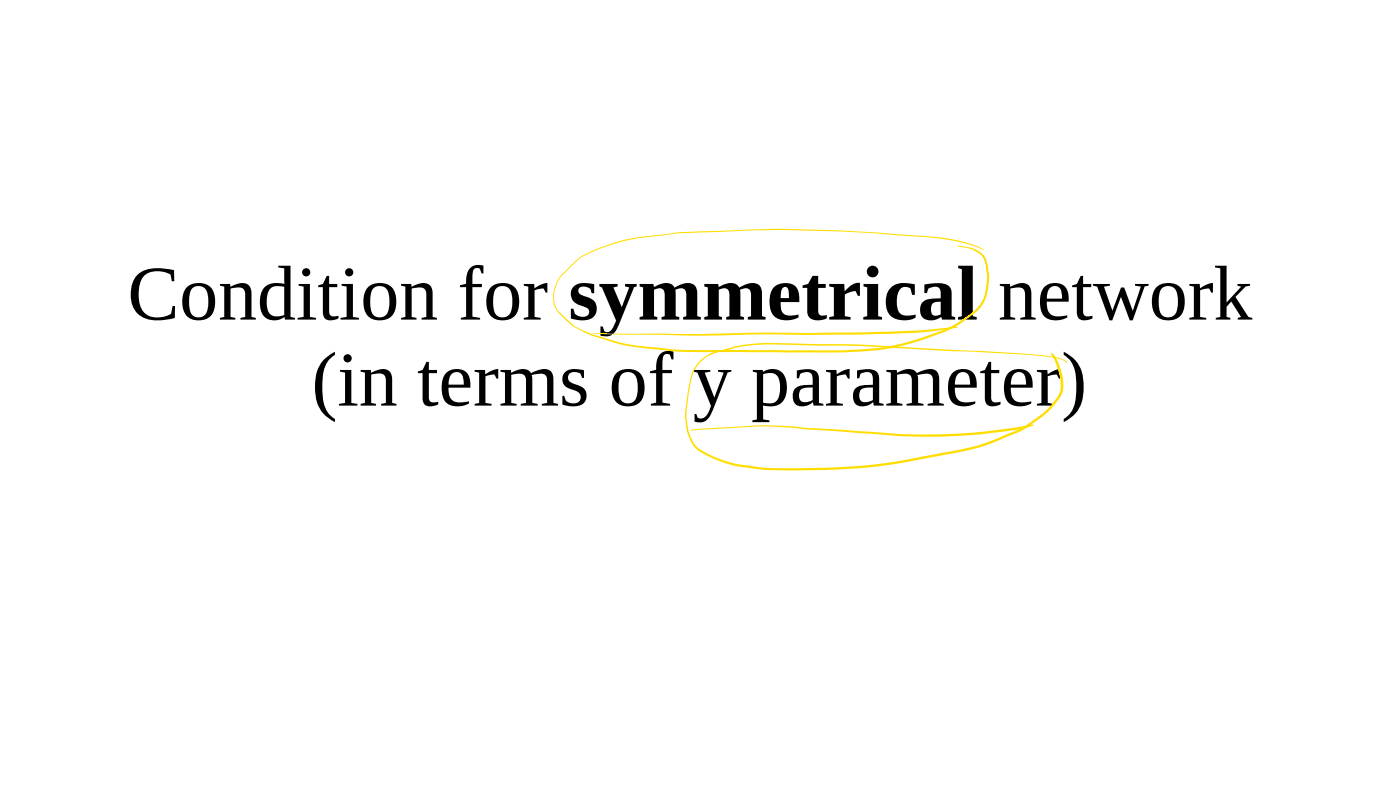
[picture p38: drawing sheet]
<svg xmlns="http://www.w3.org/2000/svg" width="280mm" height="158mm" viewBox="0 0 280 158" stroke-linecap="round" stroke-linejoin="round" font-family="sans-serif">
<defs><g id="words">
<g font-size="15.5">
<text x="25.5" y="63.9">Condition for symmetrical network</text>
<text x="62.3" y="81.1">(in terms of y parameter)</text>
</g>
</g></defs>
<g fill="#fd0">
<path d="M118.4 66.7h5.1a651.7 651.7 0 0 0 29.7-.2l9.5 .1 10.1-.2a158.7 158.7 0 0 0 18.6-1.1v.2a81.6 81.6 0 0 1-15.9 1.3l-12.8 .1a490.8 490.8 0 0 0-24.5 .2l-5.4-.2a155 155 0 0 1-14.4-.2z"/>
<path d="M138.2 85.9l14.4-.9 5.9 .2 2.5 .3 10.8 .7a129.6 129.6 0 0 0 24 .2l7-.9 3.7-.6 .3 .1a44.6 44.6 0 0 1-10.2 1.8 111.7 111.7 0 0 1-22.2-.1l-13.4-.9-2.5-.3-5.9-.3-14.4 .9z"/>
<path d="M114.3 52.9a12.9 12.9 0 0 1 6.1-3.5l3.7-1.3 4.2-.8 7.7-.9 11.5-.4a241.1 241.1 0 0 1 32.8 .9l3.7 .2a31.7 31.7 0 0 1 12.8 2.7l-.1 .2a33.6 33.6 0 0 0-12.7-2.7 290.1 290.1 0 0 0-43.6-.8l-4.7 .1-5.7 .7a37.6 37.6 0 0 0-13.3 3.9l-1 .7-3.1 3a5.9 5.9 0 0 0-1 7.1l.7 .8a11.7 11.7 0 0 0 3.1 2.7l2.5 1.1a43.5 43.5 0 0 0 14.3 2.9l3.9 .4 14.1 .1a312.5 312.5 0 0 0 22.5-.2 49.2 49.2 0 0 0 18.6-5.1l.7-.5a11.7 11.7 0 0 0 4.6-4.4 11.2 11.2 0 0 0 .1-8.2 4.8 4.8 0 0 0-3.3-2.1l-1.9-.2v-.2a7.5 7.5 0 0 1 5.1 1.7l.3 .5a11 11 0 0 1 .1 8.7l-.8 1.3a22.9 22.9 0 0 1-10.6 6.2 44.7 44.7 0 0 1-13.6 2.8 347.3 347.3 0 0 1-21.8 .1h-4.9a94.5 94.5 0 0 1-21.1-1.5l-5.4-1.7a13.9 13.9 0 0 1-7.8-5.8 6.5 6.5 0 0 1 1.4-6.6z"/>
<path d="M139.9 72.3l1.2-1.1 1.9-.9 6-1.4 4.1-.4 19 .4 30.9 1.7 5.4 .4 2.9 .4 1.3 .4 .9 .6-.2 .1-1-.6-1.1-.3-5.2-.6-34-1.8-18.9-.4-4 .4-6 1.4a7.1 7.1 0 0 0-4.9 5.5l-.9 5.9a9.6 9.6 0 0 0 2.3 7.5 21.5 21.5 0 0 0 9.6 3.5 67.4 67.4 0 0 0 14.2 .5 108.2 108.2 0 0 0 23.3-2.7 57.1 57.1 0 0 0 10.6-2.3l7.3-3.1a34.4 34.4 0 0 0 5.6-4.3l1.3-1.8 .5-1a11.4 11.4 0 0 0-1.8-7.5l.1-.2h.2a10.3 10.3 0 0 1 2 7.9 15 15 0 0 1-6 6.2l-1.7 1.1a54.4 54.4 0 0 1-18 5.5 118.1 118.1 0 0 1-29.1 2.7 43.6 43.6 0 0 1-12.4-1.3 14.7 14.7 0 0 1-6.5-3.5 10.7 10.7 0 0 1-1.7-7.2l.5-3.8 .7-3.3 .4-1z"/>
</g>
<use href="#words"/>
</svg>
